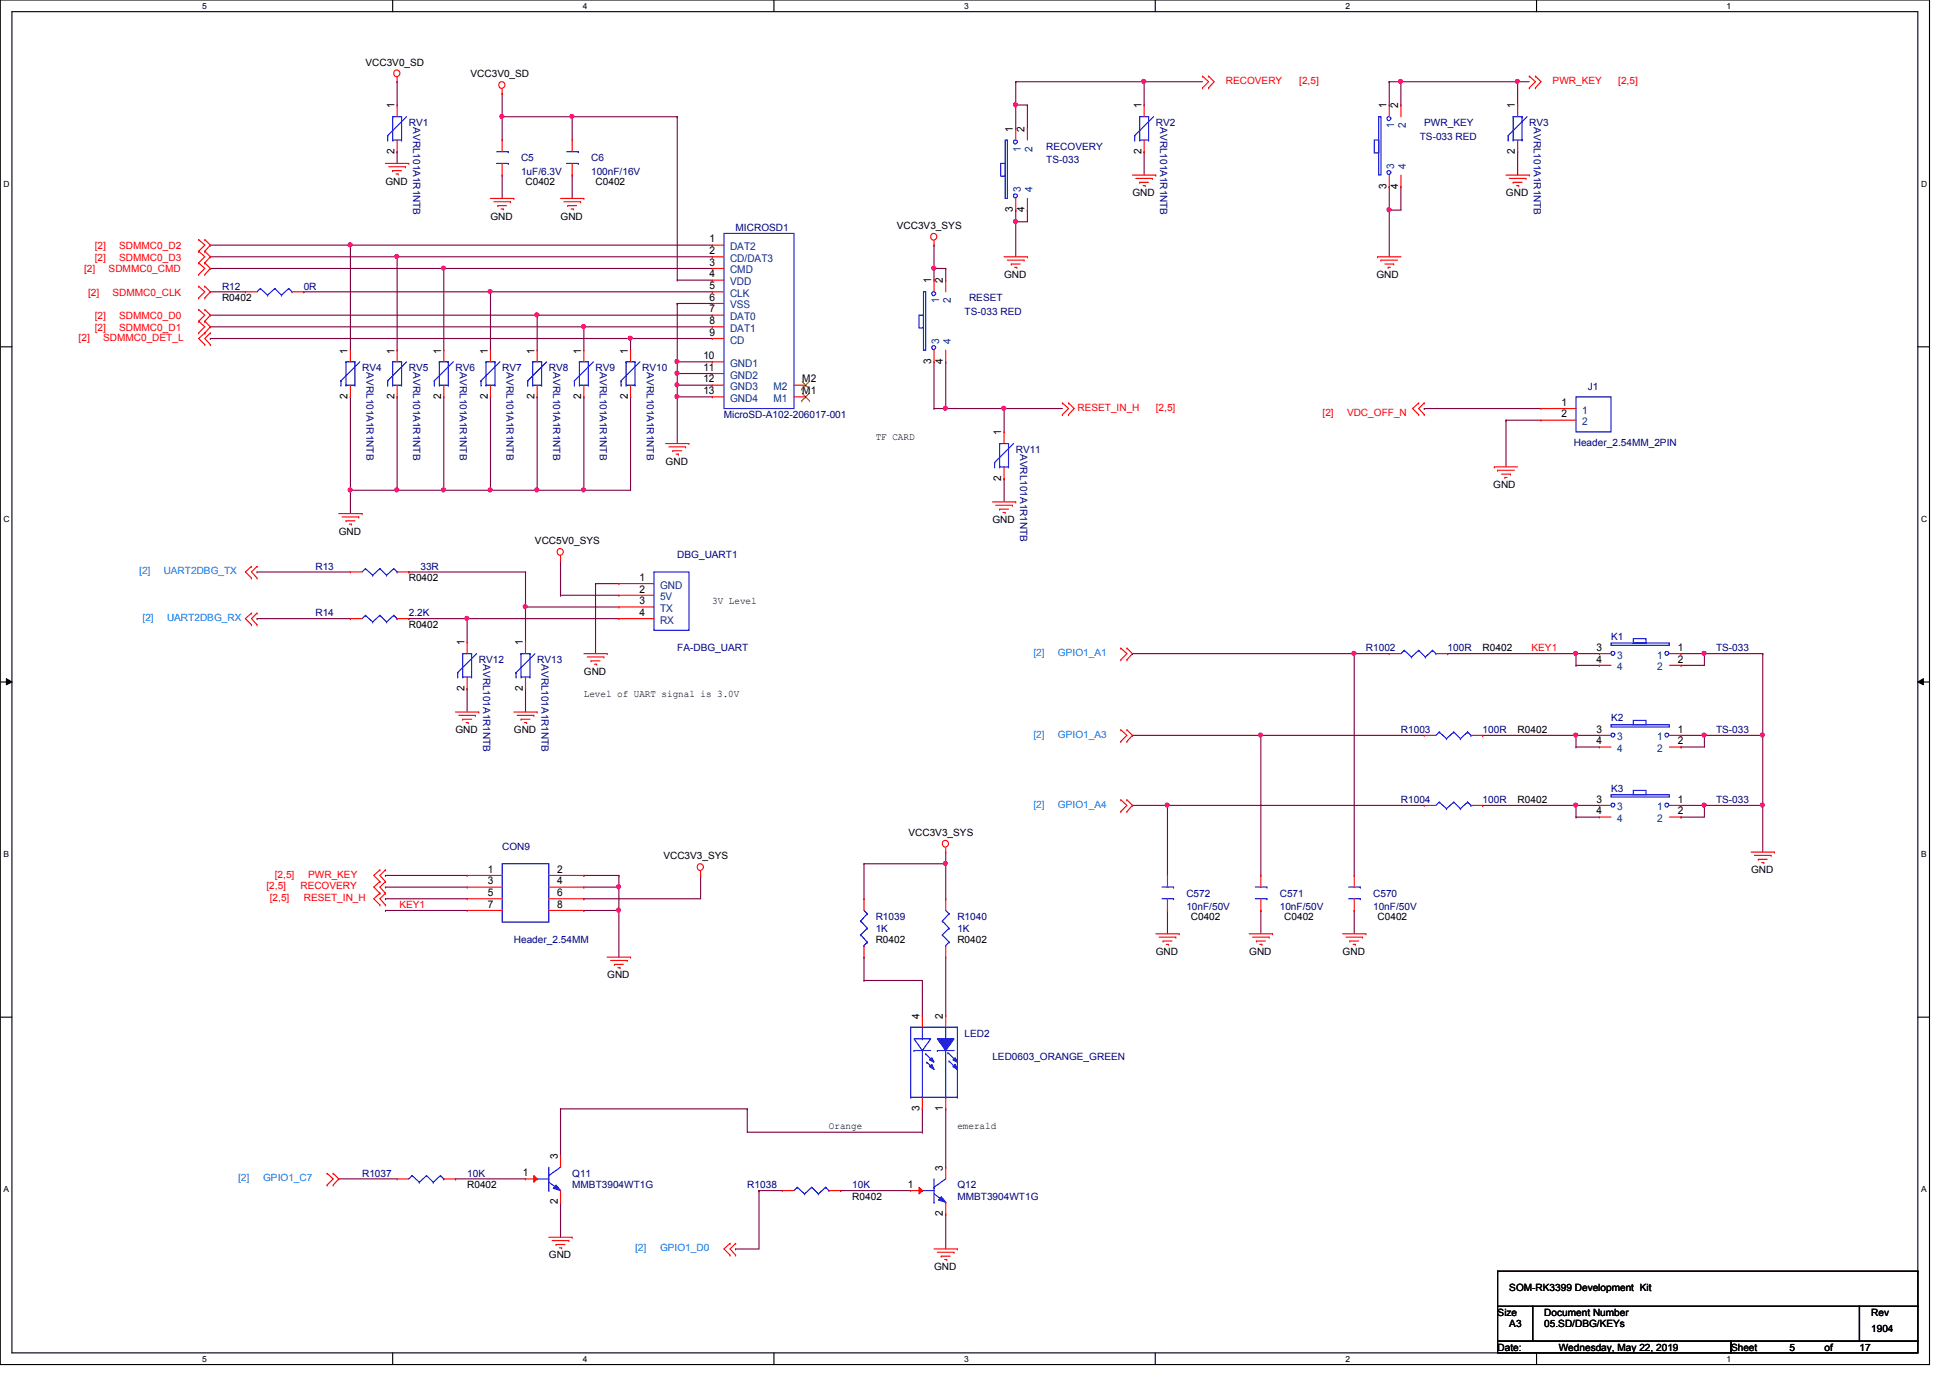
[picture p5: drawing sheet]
<svg xmlns="http://www.w3.org/2000/svg" width="297mm" height="210mm" viewBox="0 0 297 210" stroke-linecap="round" stroke-linejoin="round" font-family="sans-serif">
<defs><g id="words">
<g font-size="1.6">
<text x="60.1" y="16.5" transform="rotate(-90 60.1 16.5)">1</text>
<text x="173.9" y="16.5" transform="rotate(-90 173.9 16.5)">1</text>
<text x="211.2" y="16.5" transform="rotate(-90 211.2 16.5)">1</text>
<text x="213" y="16.5" transform="rotate(-90 213 16.5)">2</text>
<text x="230.8" y="16.5" transform="rotate(-90 230.8 16.5)">1</text>
<text x="60.1" y="23.5" transform="rotate(-90 60.1 23.5)">2</text>
<text x="154.3" y="20.1" transform="rotate(-90 154.3 20.1)">1</text>
<text x="156.1" y="20.1" transform="rotate(-90 156.1 20.1)">2</text>
<text x="173.9" y="23.5" transform="rotate(-90 173.9 23.5)">2</text>
<text x="230.8" y="23.5" transform="rotate(-90 230.8 23.5)">2</text>
<text x="211.2" y="28.8" transform="rotate(-90 211.2 28.8)">3</text>
<text x="213" y="28.8" transform="rotate(-90 213 28.8)">4</text>
<text x="154.3" y="32.3" transform="rotate(-90 154.3 32.3)">3</text>
<text x="156.1" y="32.3" transform="rotate(-90 156.1 32.3)">4</text>
<text x="108.1" y="36.9">1</text>
<text x="108.1" y="38.7">2</text>
<text x="108.1" y="40.5">3</text>
<text x="108.1" y="42.2">4</text>
<text x="108.1" y="44">5</text>
<text x="108.1" y="45.8">6</text>
<text x="108.1" y="47.6">7</text>
<text x="141.9" y="43.2" transform="rotate(-90 141.9 43.2)">1</text>
<text x="143.6" y="43.2" transform="rotate(-90 143.6 43.2)">2</text>
<text x="53" y="53.8" transform="rotate(-90 53 53.8)">1</text>
<text x="60.1" y="53.8" transform="rotate(-90 60.1 53.8)">1</text>
<text x="67.2" y="53.8" transform="rotate(-90 67.2 53.8)">1</text>
<text x="74.3" y="53.8" transform="rotate(-90 74.3 53.8)">1</text>
<text x="81.4" y="53.8" transform="rotate(-90 81.4 53.8)">1</text>
<text x="88.5" y="53.8" transform="rotate(-90 88.5 53.8)">1</text>
<text x="95.6" y="53.8" transform="rotate(-90 95.6 53.8)">1</text>
<text x="108.1" y="49.4">8</text>
<text x="108.1" y="51.1">9</text>
<text x="107.1" y="54.7">10</text>
<text x="107.1" y="56.5">11</text>
<text x="107.1" y="58.3">12</text>
<text x="122.2" y="58.3">M2</text>
<text x="141.9" y="55.5" transform="rotate(-90 141.9 55.5)">3</text>
<text x="143.6" y="55.5" transform="rotate(-90 143.6 55.5)">4</text>
<text x="53" y="60.8" transform="rotate(-90 53 60.8)">2</text>
<text x="60.1" y="60.8" transform="rotate(-90 60.1 60.8)">2</text>
<text x="67.2" y="60.8" transform="rotate(-90 67.2 60.8)">2</text>
<text x="74.3" y="60.8" transform="rotate(-90 74.3 60.8)">2</text>
<text x="81.4" y="60.8" transform="rotate(-90 81.4 60.8)">2</text>
<text x="88.5" y="60.8" transform="rotate(-90 88.5 60.8)">2</text>
<text x="95.6" y="60.8" transform="rotate(-90 95.6 60.8)">2</text>
<text x="107.1" y="60">13</text>
<text x="122.2" y="60">M1</text>
<text x="237.9" y="61.8">1</text>
<text x="237.9" y="63.6">2</text>
<text x="152.5" y="66.3" transform="rotate(-90 152.5 66.3)">1</text>
<text x="152.5" y="73.2" transform="rotate(-90 152.5 73.2)">2</text>
<text x="97.4" y="88.5">1</text>
<text x="97.4" y="90.3">2</text>
<text x="97.4" y="92">3</text>
<text x="97.4" y="93.8">4</text>
<text x="70.7" y="98.3" transform="rotate(-90 70.7 98.3)">1</text>
<text x="79.6" y="98.3" transform="rotate(-90 79.6 98.3)">1</text>
<text x="243.2" y="99.1">3</text>
<text x="243.2" y="100.9">4</text>
<text x="255.6" y="100.9">2</text>
<text x="255.6" y="99.1">1</text>
<text x="70.7" y="105.2" transform="rotate(-90 70.7 105.2)">2</text>
<text x="79.6" y="105.2" transform="rotate(-90 79.6 105.2)">2</text>
<text x="243.2" y="111.6">3</text>
<text x="243.2" y="113.4">4</text>
<text x="255.6" y="113.4">2</text>
<text x="255.6" y="111.6">1</text>
<text x="243.2" y="122.3">3</text>
<text x="243.2" y="124">4</text>
<text x="255.6" y="124">2</text>
<text x="255.6" y="122.3">1</text>
<text x="74.3" y="132.9">1</text>
<text x="74.3" y="134.7">3</text>
<text x="74.3" y="136.5">5</text>
<text x="84.9" y="132.9">2</text>
<text x="84.9" y="134.7">4</text>
<text x="84.9" y="136.5">6</text>
<text x="74.3" y="138.3">7</text>
<text x="84.9" y="138.3">8</text>
<text x="140.1" y="155.2" transform="rotate(-90 140.1 155.2)">4</text>
<text x="143.6" y="155.2" transform="rotate(-90 143.6 155.2)">2</text>
<text x="140.1" y="169.2" transform="rotate(-90 140.1 169.2)">3</text>
<text x="143.6" y="169.2" transform="rotate(-90 143.6 169.2)">1</text>
<text x="79.6" y="179.2">1</text>
<text x="85" y="176.5" transform="rotate(-90 85 176.5)">3</text>
<text x="143.6" y="178.3" transform="rotate(-90 143.6 178.3)">3</text>
<text x="85" y="183.5" transform="rotate(-90 85 183.5)">2</text>
<text x="138.3" y="180.9">1</text>
<text x="143.6" y="185.3" transform="rotate(-90 143.6 185.3)">2</text>
</g>
<g font-size="1.6" fill="#004080">
<text x="155.5" y="23.1" transform="rotate(-90 155.5 23.1)">1</text>
<text x="157.3" y="23.1" transform="rotate(-90 157.3 23.1)">2</text>
<text x="212.4" y="19.6" transform="rotate(-90 212.4 19.6)">1</text>
<text x="214.2" y="19.6" transform="rotate(-90 214.2 19.6)">2</text>
<text x="155.5" y="29.3" transform="rotate(-90 155.5 29.3)">3</text>
<text x="157.3" y="29.3" transform="rotate(-90 157.3 29.3)">4</text>
<text x="212.4" y="25.7" transform="rotate(-90 212.4 25.7)">3</text>
<text x="214.2" y="25.7" transform="rotate(-90 214.2 25.7)">4</text>
<text x="111.2" y="38.1">DAT2</text>
<text x="111.2" y="39.9">CD/DAT3</text>
<text x="111.2" y="41.7">CMD</text>
<text x="111.2" y="43.4">VDD</text>
<text x="111.2" y="45.2">CLK</text>
<text x="111.2" y="47">VSS</text>
<text x="143" y="46.2" transform="rotate(-90 143 46.2)">1</text>
<text x="144.8" y="46.2" transform="rotate(-90 144.8 46.2)">2</text>
<text x="111.2" y="48.8">DAT0</text>
<text x="111.2" y="50.5">DAT1</text>
<text x="111.2" y="52.3">CD</text>
<text x="143" y="52.4" transform="rotate(-90 143 52.4)">3</text>
<text x="144.8" y="52.4" transform="rotate(-90 144.8 52.4)">4</text>
<text x="111.2" y="55.9">GND1</text>
<text x="111.2" y="57.7">GND2</text>
<text x="111.2" y="59.4">GND3</text>
<text x="117.8" y="59.4">M2</text>
<text x="111.2" y="61.2">GND4</text>
<text x="117.8" y="61.2">M1</text>
<text x="241" y="63">1</text>
<text x="241" y="64.8">2</text>
<text x="100.5" y="89.7">GND</text>
<text x="100.5" y="91.4">5V</text>
<text x="100.5" y="93.2">TX</text>
<text x="100.5" y="95">RX</text>
<text x="246.3" y="100.3">3</text>
<text x="252.4" y="100.3">1</text>
<text x="246.3" y="102.1">4</text>
<text x="252.4" y="102.1">2</text>
<text x="246.3" y="112.8">3</text>
<text x="252.4" y="112.8">1</text>
<text x="246.3" y="114.6">4</text>
<text x="252.4" y="114.6">2</text>
<text x="246.3" y="123.4">3</text>
<text x="246.3" y="125.2">4</text>
<text x="252.4" y="125.2">2</text>
<text x="252.4" y="123.4">1</text>
</g>
<g font-size="1.5">
<text x="55.7" y="10">VCC3V0_SD</text>
<text x="71.7" y="11.8">VCC3V0_SD</text>
<text x="58.7" y="28.1">GND</text>
<text x="80" y="28.1">C0402</text>
<text x="90.7" y="28.1">C0402</text>
<text x="172.5" y="29.9">GND</text>
<text x="229.4" y="29.9">GND</text>
<text x="74.7" y="33.4">GND</text>
<text x="85.4" y="33.4">GND</text>
<text x="136.6" y="34.9">VCC3V3_SYS</text>
<text x="33.8" y="45.9">R0402</text>
<text x="152.9" y="42.3">GND</text>
<text x="209.7" y="42.3">GND</text>
<text x="101.4" y="70.8">GND</text>
<text x="133.4" y="67.1">TF CARD</text>
<text x="227.5" y="74.3">GND</text>
<text x="51.6" y="81.4">GND</text>
<text x="81.5" y="82.9">VCC5V0_SYS</text>
<text x="151.2" y="79.7">GND</text>
<text x="62.3" y="88.6">R0402</text>
<text x="62.3" y="95.7">R0402</text>
<text x="108.5" y="91.9">3V Level</text>
<text x="225.8" y="99.2">R0402</text>
<text x="88.9" y="106.2">Level of UART signal is 3.0V</text>
<text x="88.9" y="102.8">GND</text>
<text x="69.4" y="111.7">GND</text>
<text x="78.3" y="111.7">GND</text>
<text x="231.2" y="111.7">R0402</text>
<text x="231.2" y="122.3">R0402</text>
<text x="101" y="130.9">VCC3V3_SYS</text>
<text x="138.4" y="127.3">VCC3V3_SYS</text>
<text x="266.7" y="133">GND</text>
<text x="133.4" y="143.7">R0402</text>
<text x="145.8" y="143.7">R0402</text>
<text x="181.4" y="140.1">C0402</text>
<text x="195.6" y="140.1">C0402</text>
<text x="209.8" y="140.1">C0402</text>
<text x="92.5" y="149">GND</text>
<text x="176.1" y="145.5">GND</text>
<text x="190.3" y="145.5">GND</text>
<text x="204.5" y="145.5">GND</text>
<text x="126.3" y="172">Orange</text>
<text x="145.8" y="172">emerald</text>
<text x="71.2" y="181">R0402</text>
<text x="129.8" y="182.8">R0402</text>
<text x="83.6" y="191.7">GND</text>
<text x="142.3" y="193.5">GND</text>
<text x="229.9" y="196.7">SOM-RK3399 Development Kit</text>
<text x="228.1" y="200.4">Size</text>
<text x="229.9" y="202.2">A3</text>
<text x="235.2" y="200.4">Document Number</text>
<text x="235.2" y="202.2">05.SD/DBG/KEYs</text>
<text x="285" y="202.9">1904</text>
<text x="285" y="200.4">Rev</text>
<text x="228.1" y="205.7">Date:</text>
<text x="237.4" y="205.7">Wednesday, May 22, 2019</text>
<text x="263.7" y="205.7">Sheet</text>
<text x="272.6" y="205.7">5</text>
<text x="277.9" y="205.7">of</text>
<text x="283.2" y="205.7">17</text>
</g>
<g font-size="1.5" fill="#f00">
<text x="186.7" y="12.8">RECOVERY</text>
<text x="197.9" y="12.8">[2,5]</text>
<text x="236.5" y="12.8">PWR_KEY</text>
<text x="246.5" y="12.8">[2,5]</text>
<text x="12.8" y="41.5">[2]</text>
<text x="14.4" y="37.9">[2]</text>
<text x="14.4" y="39.7">[2]</text>
<text x="16.5" y="41.5">SDMMC0_CMD</text>
<text x="18.2" y="37.9">SDMMC0_D2</text>
<text x="18.2" y="39.7">SDMMC0_D3</text>
<text x="13.4" y="45">[2]</text>
<text x="17.1" y="45">SDMMC0_CLK</text>
<text x="12" y="51.9">[2]</text>
<text x="14.4" y="48.6">[2]</text>
<text x="14.4" y="50.4">[2]</text>
<text x="15.7" y="51.9">SDMMC0_DET_L</text>
<text x="18.2" y="48.6">SDMMC0_D0</text>
<text x="18.2" y="50.4">SDMMC0_D1</text>
<text x="164.1" y="62.6">RESET_IN_H</text>
<text x="176.1" y="62.6">[2,5]</text>
<text x="201.5" y="63.3">[2]</text>
<text x="205.2" y="63.3">VDC_OFF_N</text>
<text x="233.3" y="99.2">KEY1</text>
<text x="40.6" y="135.5">[2,5]</text>
<text x="41.1" y="137.2">[2,5]</text>
<text x="41.9" y="133.7">[2,5]</text>
<text x="45.8" y="135.5">RECOVERY</text>
<text x="46.3" y="137.2">RESET_IN_H</text>
<text x="46.9" y="133.7">PWR_KEY</text>
<text x="60.8" y="138.3">KEY1</text>
</g>
<g font-size="1.5" fill="#000080">
<text x="62.3" y="19.2">RV1</text>
<text x="62.9" y="19.4" transform="rotate(90 62.9 19.4)">AVRL101A1R1NTB</text>
<text x="159.4" y="22.8">RECOVERY</text>
<text x="176.1" y="19.2">RV2</text>
<text x="176.7" y="19.4" transform="rotate(90 176.7 19.4)">AVRL101A1R1NTB</text>
<text x="216.3" y="21.3">TS-033 RED</text>
<text x="217" y="19.2">PWR_KEY</text>
<text x="233" y="19.2">RV3</text>
<text x="233.6" y="19.4" transform="rotate(90 233.6 19.4)">AVRL101A1R1NTB</text>
<text x="79.4" y="24.6">C5</text>
<text x="79.4" y="26.7">1uF/6.3V</text>
<text x="90" y="24.6">C6</text>
<text x="90" y="26.7">100nF/16V</text>
<text x="159.4" y="24.9">TS-033</text>
<text x="112.1" y="35.2">MICROSD1</text>
<text x="33.8" y="44.1">R12</text>
<text x="46.3" y="44.1">0R</text>
<text x="147.6" y="45.9">RESET</text>
<text x="146.9" y="48">TS-033 RED</text>
<text x="55.2" y="56.6">RV4</text>
<text x="55.8" y="56.7" transform="rotate(90 55.8 56.7)">AVRL101A1R1NTB</text>
<text x="62.3" y="56.6">RV5</text>
<text x="62.9" y="56.7" transform="rotate(90 62.9 56.7)">AVRL101A1R1NTB</text>
<text x="69.4" y="56.6">RV6</text>
<text x="70.1" y="56.7" transform="rotate(90 70.1 56.7)">AVRL101A1R1NTB</text>
<text x="76.5" y="56.6">RV7</text>
<text x="77.2" y="56.7" transform="rotate(90 77.2 56.7)">AVRL101A1R1NTB</text>
<text x="83.6" y="56.6">RV8</text>
<text x="84.3" y="56.7" transform="rotate(90 84.3 56.7)">AVRL101A1R1NTB</text>
<text x="90.7" y="56.6">RV9</text>
<text x="91.4" y="56.7" transform="rotate(90 91.4 56.7)">AVRL101A1R1NTB</text>
<text x="97.8" y="56.6">RV10</text>
<text x="98.5" y="56.7" transform="rotate(90 98.5 56.7)">AVRL101A1R1NTB</text>
<text x="241.8" y="59.4">J1</text>
<text x="110.3" y="63.7">MicroSD-A102-206017-001</text>
<text x="154.7" y="69">RV11</text>
<text x="155.4" y="69.2" transform="rotate(90 155.4 69.2)">AVRL101A1R1NTB</text>
<text x="239.7" y="67.9">Header_2.54MM_2PIN</text>
<text x="48" y="86.8">R13</text>
<text x="64" y="86.8">33R</text>
<text x="103.2" y="85">DBG_UART1</text>
<text x="48" y="93.9">R14</text>
<text x="62.3" y="93.9">2.2K</text>
<text x="72.9" y="101">RV12</text>
<text x="73.6" y="101.2" transform="rotate(90 73.6 101.2)">AVRL101A1R1NTB</text>
<text x="81.8" y="101">RV13</text>
<text x="82.5" y="101.2" transform="rotate(90 82.5 101.2)">AVRL101A1R1NTB</text>
<text x="103.2" y="99.2">FA-DBG_UART</text>
<text x="208.1" y="99.2">R1002</text>
<text x="220.5" y="99.2">100R</text>
<text x="245.4" y="97.5">K1</text>
<text x="261.4" y="99.2">TS-033</text>
<text x="213.4" y="111.7">R1003</text>
<text x="225.8" y="111.7">100R</text>
<text x="245.4" y="109.9">K2</text>
<text x="261.4" y="111.7">TS-033</text>
<text x="213.4" y="122.3">R1004</text>
<text x="225.8" y="122.3">100R</text>
<text x="245.4" y="120.6">K3</text>
<text x="261.4" y="122.3">TS-033</text>
<text x="76.5" y="129.5">CON9</text>
<text x="180.7" y="136.6">C572</text>
<text x="194.9" y="136.6">C571</text>
<text x="209.2" y="136.6">C570</text>
<text x="78.3" y="143.7">Header_2.54MM</text>
<text x="133.4" y="140.1">R1039</text>
<text x="133.4" y="141.9">1K</text>
<text x="145.8" y="140.1">R1040</text>
<text x="145.8" y="141.9">1K</text>
<text x="180.7" y="138.7">10nF/50V</text>
<text x="194.9" y="138.7">10nF/50V</text>
<text x="209.2" y="138.7">10nF/50V</text>
<text x="146.9" y="157.9">LED2</text>
<text x="151.2" y="161.5">LED0603_ORANGE_GREEN</text>
<text x="55.2" y="179.2">R1037</text>
<text x="71.2" y="179.2">10K</text>
<text x="87.2" y="179.2">Q11</text>
<text x="87.2" y="181">MMBT3904WT1G</text>
<text x="113.8" y="181">R1038</text>
<text x="129.8" y="181">10K</text>
<text x="145.8" y="181">Q12</text>
<text x="145.8" y="182.8">MMBT3904WT1G</text>
</g>
<g font-size="1.5" fill="#0080ff">
<text x="21.2" y="87.5">[2]</text>
<text x="24.9" y="87.5">UART2DBG_TX</text>
<text x="21.7" y="94.6">[2]</text>
<text x="25.4" y="94.6">UART2DBG_RX</text>
<text x="157.4" y="99.9">[2]</text>
<text x="161.2" y="99.9">GPIO1_A1</text>
<text x="157.4" y="112.4">[2]</text>
<text x="161.2" y="112.4">GPIO1_A3</text>
<text x="157.4" y="123">[2]</text>
<text x="161.2" y="123">GPIO1_A4</text>
<text x="36.3" y="179.9">[2]</text>
<text x="40.1" y="179.9">GPIO1_C7</text>
<text x="96.7" y="190.6">[2]</text>
<text x="100.5" y="190.6">GPIO1_D0</text>
</g>
<g font-size="1.3">
<text x="30.8" y="1.4">5</text>
<text x="88.8" y="1.4">4</text>
<text x="146.9" y="1.4">3</text>
<text x="204.9" y="1.4">2</text>
<text x="263" y="1.4">1</text>
<text x=".5" y="28.4">D</text>
<text x="292.6" y="28.4">D</text>
<text x=".5" y="79.5">C</text>
<text x="292.6" y="79.5">C</text>
<text x=".5" y="130.6">B</text>
<text x="292.6" y="130.6">B</text>
<text x=".5" y="181.6">A</text>
<text x="292.6" y="181.6">A</text>
<text x="30.8" y="207.5">5</text>
<text x="88.8" y="207.5">4</text>
<text x="146.9" y="207.5">3</text>
<text x="204.9" y="207.5">2</text>
<text x="263" y="207.5">1</text>
</g>
</g></defs>
<path d="M0 0h293.9v207.9h-293.9zM1.8 1.8h290.3v204.3h-290.3z" fill="none" stroke="#000" stroke-width=".17"/>
<g fill="#fff">
<path d="M30.8 .3h.7v1.4h-.7z"/>
<path d="M30.8 206.3h.7v1.5h-.7z"/>
</g>
<path d="M59.8 0v1.8M59.8 206.1v1.8" fill="none" stroke="#000" stroke-width=".17"/>
<g fill="#fff">
<path d="M88.8 .3h.6v1.4h-.6z"/>
<path d="M88.8 206.3h.6v1.5h-.6z"/>
</g>
<path d="M117.9 0v1.8M117.9 206.1v1.8" fill="none" stroke="#000" stroke-width=".17"/>
<g fill="#fff">
<path d="M146.9 .3h.6v1.4h-.6z"/>
<path d="M146.9 206.3h.6v1.5h-.6z"/>
</g>
<path d="M176 0v1.8M176 206.1v1.8" fill="none" stroke="#000" stroke-width=".17"/>
<g fill="#fff">
<path d="M204.9 .3h.7v1.4h-.7z"/>
<path d="M204.9 206.3h.7v1.5h-.7z"/>
</g>
<path d="M234.1 0v1.8M234.1 206.1v1.8" fill="none" stroke="#000" stroke-width=".17"/>
<g fill="#fff">
<path d="M263 .3h.7v1.4h-.7z"/>
<path d="M263 206.3h.7v1.5h-.7z"/>
<path d="M.5 27.3h1v1.4h-1z"/>
<path d="M292.6 27.3h1v1.4h-1z"/>
<path d="M.5 78.3h1v1.5h-1z"/>
<path d="M292.6 78.3h1v1.5h-1z"/>
</g>
<path d="M0 52.8h1.8M292.1 52.8h1.8" fill="none" stroke="#000" stroke-width=".17"/>
<g fill="#fff">
<path d="M.5 129.4h.9v1.4h-.9z"/>
<path d="M292.6 129.4h.9v1.4h-.9z"/>
</g>
<path d="M0 103.9h1.8M292.1 103.9h1.8" fill="none" stroke="#000" stroke-width=".17"/>
<path d="M1 103.4l.8 .5-.8 .4zM292.1 103.9l.9-.5v.9z" fill="#000"/>
<path d="M1 103.4l.8 .5-.8 .4zM292.1 103.9l.9-.5v.9z" fill="none" stroke="#000" stroke-width=".15"/>
<g fill="#fff">
<path d="M.5 180.4h.8v1.5h-.8z"/>
<path d="M292.6 180.4h.8v1.5h-.8z"/>
</g>
<path d="M0 154.9h1.8M292.1 154.9h1.8" fill="none" stroke="#000" stroke-width=".17"/>
<path d="M103.2 55.1h.1M103.2 46.2h.1M103.2 55.1h5.3M103.2 46.2v8.9" fill="none" stroke="#800040" stroke-width=".17"/>
<circle cx="103.1" cy="55.1" r=".31" fill="#f0f"/>
<circle cx="103.1" cy="55.1" r=".31" fill="none" stroke="#f0f" stroke-width=".17"/>
<path d="M103.2 58.7h.1M103.2 58.7v1.8M103.2 60.5h.1M103.2 60.5h5.3" fill="none" stroke="#800040" stroke-width=".17"/>
<circle cx="103.1" cy="58.6" r=".31" fill="#f0f"/>
<circle cx="103.1" cy="58.6" r=".31" fill="none" stroke="#f0f" stroke-width=".17"/>
<g fill="none" stroke="#800040" stroke-width=".17">
<path d="M76.5 17.8h.1M76.5 17.8v3.5M87.2 17.8h.1M87.2 17.8v3.5M103.2 17.8h.1M103.2 17.8v24.9M76.5 26.7h.1M76.5 26.7v3.5M87.2 26.7h.1M87.2 26.7v3.5M32 40.9h.1M32 40.9h35.6"/>
<path d="M103.2 55.1h.1M103.2 42.7h.1M103.2 55.1v1.8M103.2 42.7h5.3M103.2 60.5h.1M103.2 60.5v7.1"/>
</g>
<circle cx="103.1" cy="60.4" r=".31" fill="#f0f"/>
<circle cx="103.1" cy="60.4" r=".31" fill="none" stroke="#f0f" stroke-width=".17"/>
<path d="M103.2 58.7h.1M103.2 56.9h.1M103.2 58.7h5.3M103.2 56.9v1.8" fill="none" stroke="#800040" stroke-width=".17"/>
<circle cx="103.1" cy="56.8" r=".31" fill="#f0f"/>
<circle cx="103.1" cy="56.8" r=".31" fill="none" stroke="#f0f" stroke-width=".17"/>
<path d="M32 37.3h.1M32 37.3h21.4M32 51.6h.1M32 51.6h64.1M103.2 56.9h.1M103.2 56.9h5.3" fill="none" stroke="#800040" stroke-width=".17"/>
<circle cx="96" cy="51.5" r=".31" fill="#f0f"/>
<circle cx="96" cy="51.5" r=".31" fill="none" stroke="#f0f" stroke-width=".17"/>
<path d="M32 48h.1M32 48h49.8" fill="none" stroke="#800040" stroke-width=".17"/>
<circle cx="81.8" cy="48" r=".31" fill="#f0f"/>
<circle cx="81.8" cy="48" r=".31" fill="none" stroke="#f0f" stroke-width=".17"/>
<path d="M32 49.8h.1M32 49.8h56.9M103.2 46.2h.1M103.2 46.2h5.3" fill="none" stroke="#800040" stroke-width=".17"/>
<circle cx="88.9" cy="49.7" r=".31" fill="#f0f"/>
<circle cx="88.9" cy="49.7" r=".31" fill="none" stroke="#f0f" stroke-width=".17"/>
<path d="M76.5 14.2h.1M76.5 14.2v3.6M32 39.1h.1M32 39.1h28.5M32 44.4h.1M32 44.4h5.4M46.3 44.4h.1M46.3 44.4h28.4" fill="none" stroke="#800040" stroke-width=".17"/>
<circle cx="76.4" cy="17.7" r=".31" fill="#f0f"/>
<circle cx="76.4" cy="17.7" r=".31" fill="none" stroke="#f0f" stroke-width=".17"/>
<path d="M76.5 17.8h.1M76.5 17.8h26.7M87.2 17.8h.1" fill="none" stroke="#800040" stroke-width=".17"/>
<circle cx="87.1" cy="17.7" r=".31" fill="#f0f"/>
<circle cx="87.1" cy="17.7" r=".31" fill="none" stroke="#f0f" stroke-width=".17"/>
<path d="M154.7 32h.1M154.7 32v1.8" fill="none" stroke="#800040" stroke-width=".17"/>
<circle cx="154.7" cy="33.7" r=".31" fill="#f0f"/>
<circle cx="154.7" cy="33.7" r=".31" fill="none" stroke="#f0f" stroke-width=".17"/>
<path d="M154.7 12.4h.1M154.7 12.4v3.6M154.7 33.8h.1M154.7 33.8v5.3" fill="none" stroke="#800040" stroke-width=".17"/>
<circle cx="154.7" cy="15.9" r=".31" fill="#f0f"/>
<circle cx="154.7" cy="15.9" r=".31" fill="none" stroke="#f0f" stroke-width=".17"/>
<path d="M154.7 12.4h.1M154.7 12.4h19.6M211.6 12.4h.1M211.6 12.4h1.8M211.6 12.4v3.6M142.3 37.3h.1M142.3 37.3v3.6M211.6 28.4h.1M211.6 28.4v3.6M229.4 64h.1M229.4 64v7.1" fill="none" stroke="#800040" stroke-width=".17"/>
<circle cx="142.2" cy="40.8" r=".31" fill="#f0f"/>
<circle cx="142.2" cy="40.8" r=".31" fill="none" stroke="#f0f" stroke-width=".17"/>
<g fill="none" stroke="#800040" stroke-width=".17">
<path d="M74.7 44.4h.1M74.7 44.4v8.9M74.7 44.4h33.8M81.8 48h.1M81.8 48v5.3M81.8 48h26.7M88.9 49.8h.1M88.9 49.8v3.5M88.9 49.8h19.6M96.1 51.6h.1M96.1 51.6v1.7M96.1 51.6h12.4"/>
<path d="M142.3 55.1h.1M142.3 55.1v7.1M142.3 62.2h.1M142.3 62.2h1.8M229.4 64h.1M229.4 64h5.3M39.2 94.2h.1M39.2 87.1h.1M39.2 94.2h14.2M39.2 87.1h14.2M62.3 94.2h.1M62.3 87.1h.1"/>
<path d="M62.3 94.2h8.9M62.3 87.1h17.7M80 87.1h.1M80 87.1v5.4M85.4 90.7h.1M85.4 85.3h.1M85.4 90.7h8.9M85.4 85.3v5.4M90.7 88.9h.1M90.7 88.9h3.6M90.7 88.9v10.7"/>
</g>
<circle cx="74.7" cy="44.4" r=".31" fill="#f0f"/>
<circle cx="74.7" cy="44.4" r=".31" fill="none" stroke="#f0f" stroke-width=".17"/>
<path d="M67.6 40.9h.1M67.6 40.9v12.4M67.6 40.9h40.9" fill="none" stroke="#800040" stroke-width=".17"/>
<circle cx="67.5" cy="40.8" r=".31" fill="#f0f"/>
<circle cx="67.5" cy="40.8" r=".31" fill="none" stroke="#f0f" stroke-width=".17"/>
<path d="M60.5 39.1h.1M60.5 39.1v14.2M60.5 39.1h48" fill="none" stroke="#800040" stroke-width=".17"/>
<circle cx="60.4" cy="39.1" r=".31" fill="#f0f"/>
<circle cx="60.4" cy="39.1" r=".31" fill="none" stroke="#f0f" stroke-width=".17"/>
<path d="M53.4 37.3h.1M53.4 37.3v16M53.4 37.3h55.1" fill="none" stroke="#800040" stroke-width=".17"/>
<circle cx="53.3" cy="37.3" r=".31" fill="#f0f"/>
<circle cx="53.3" cy="37.3" r=".31" fill="none" stroke="#f0f" stroke-width=".17"/>
<path d="M53.4 60.5h.1M53.4 74.7h.1M53.4 60.5v14.2M53.4 74.7h7.1" fill="none" stroke="#800040" stroke-width=".17"/>
<circle cx="60.4" cy="74.6" r=".31" fill="#f0f"/>
<circle cx="60.4" cy="74.6" r=".31" fill="none" stroke="#f0f" stroke-width=".17"/>
<circle cx="53.3" cy="74.6" r=".31" fill="#f0f"/>
<circle cx="53.3" cy="74.6" r=".31" fill="none" stroke="#f0f" stroke-width=".17"/>
<path d="M53.4 74.7h.1M53.4 74.7v3.5M60.5 60.5h.1M60.5 74.7h.1M60.5 60.5v14.2M67.6 60.5h.1M67.6 60.5v14.2h-7.1M74.7 60.5h.1M74.7 60.5v14.2" fill="none" stroke="#800040" stroke-width=".17"/>
<circle cx="67.5" cy="74.6" r=".31" fill="#f0f"/>
<circle cx="67.5" cy="74.6" r=".31" fill="none" stroke="#f0f" stroke-width=".17"/>
<path d="M67.6 74.7h.1M67.6 74.7h14.2M74.7 74.7h.1" fill="none" stroke="#800040" stroke-width=".17"/>
<circle cx="81.8" cy="74.6" r=".31" fill="#f0f"/>
<circle cx="81.8" cy="74.6" r=".31" fill="none" stroke="#f0f" stroke-width=".17"/>
<circle cx="74.7" cy="74.6" r=".31" fill="#f0f"/>
<circle cx="74.7" cy="74.6" r=".31" fill="none" stroke="#f0f" stroke-width=".17"/>
<path d="M81.8 60.5h.1M81.8 74.7h.1M81.8 60.5v14.2M88.9 60.5h.1M88.9 60.5v14.2h-7.1" fill="none" stroke="#800040" stroke-width=".17"/>
<circle cx="88.9" cy="74.6" r=".31" fill="#f0f"/>
<circle cx="88.9" cy="74.6" r=".31" fill="none" stroke="#f0f" stroke-width=".17"/>
<path d="M174.3 12.4h.1M174.3 12.4v3.6M88.9 74.7h.1M96.1 60.5h.1M96.1 60.5v14.2h-7.2" fill="none" stroke="#800040" stroke-width=".17"/>
<circle cx="174.2" cy="12.4" r=".31" fill="#f0f"/>
<circle cx="174.2" cy="12.4" r=".31" fill="none" stroke="#f0f" stroke-width=".17"/>
<g fill="none" stroke="#800040" stroke-width=".17">
<path d="M174.3 12.4h.1M174.3 12.4h8.9M231.2 12.4h.1M231.2 12.4h1.8M231.2 12.4v3.6M174.3 23.1h.1M174.3 23.1v3.6M231.2 23.1h.1M231.2 23.1v3.6M152.9 62.2h.1M152.9 72.9h.1M152.9 62.2v3.6"/>
<path d="M152.9 72.9v3.6M152.9 62.2h8.9M71.2 94.2h.1M71.2 94.2v3.6M71.2 94.2h23.1M71.2 104.9h.1M71.2 104.9v3.6"/>
</g>
<circle cx="71.1" cy="94.2" r=".31" fill="#f0f"/>
<circle cx="71.1" cy="94.2" r=".31" fill="none" stroke="#f0f" stroke-width=".17"/>
<path d="M80 92.5h.1M80 92.5v5.3M80 92.5h14.3M80 104.9h.1M80 104.9v3.6" fill="none" stroke="#800040" stroke-width=".17"/>
<circle cx="80" cy="92.4" r=".31" fill="#f0f"/>
<circle cx="80" cy="92.4" r=".31" fill="none" stroke="#f0f" stroke-width=".17"/>
<g fill="none" stroke="#800040" stroke-width=".17">
<path d="M60.5 12.4h.1M60.5 12.4v3.6M154.7 16h.1M154.7 16h1.8M154.7 16v3.6M156.5 16h.1M156.5 16v3.6M213.4 12.4h.1M213.4 12.4v3.6M213.4 12.4h17.8M60.5 23.1h.1M60.5 23.1v1.8"/>
<path d="M154.7 33.8h.1M156.5 32h.1M156.5 32v1.8h-1.8"/>
</g>
<circle cx="231.1" cy="12.4" r=".31" fill="#f0f"/>
<circle cx="231.1" cy="12.4" r=".31" fill="none" stroke="#f0f" stroke-width=".17"/>
<circle cx="213.3" cy="12.4" r=".31" fill="#f0f"/>
<circle cx="213.3" cy="12.4" r=".31" fill="none" stroke="#f0f" stroke-width=".17"/>
<path d="M211.6 32h.1M213.4 28.4h.1M213.4 28.4v3.6h-1.8" fill="none" stroke="#800040" stroke-width=".17"/>
<circle cx="211.6" cy="32" r=".31" fill="#f0f"/>
<circle cx="211.6" cy="32" r=".31" fill="none" stroke="#f0f" stroke-width=".17"/>
<path d="M211.6 32h.1M211.6 32v7.1M142.3 40.9h.1M142.3 40.9h1.8M142.3 40.9v1.8M144.1 40.9h.1M144.1 55.1h.1M144.1 40.9v1.8M144.1 55.1v7.1M144.1 62.2h.1M144.1 62.2h8.8" fill="none" stroke="#800040" stroke-width=".17"/>
<circle cx="152.9" cy="62.2" r=".31" fill="#f0f"/>
<circle cx="152.9" cy="62.2" r=".31" fill="none" stroke="#f0f" stroke-width=".17"/>
<circle cx="144" cy="62.2" r=".31" fill="#f0f"/>
<circle cx="144" cy="62.2" r=".31" fill="none" stroke="#f0f" stroke-width=".17"/>
<path d="M256.1 99.6h.1M256.1 99.6h3.5" fill="none" stroke="#800040" stroke-width=".17"/>
<circle cx="259.6" cy="99.5" r=".31" fill="#f0f"/>
<circle cx="259.6" cy="99.5" r=".31" fill="none" stroke="#f0f" stroke-width=".17"/>
<path d="M268.5 99.6h.1M268.5 99.6v12.4" fill="none" stroke="#800040" stroke-width=".17"/>
<circle cx="268.5" cy="112" r=".31" fill="#f0f"/>
<circle cx="268.5" cy="112" r=".31" fill="none" stroke="#f0f" stroke-width=".17"/>
<path d="M256.1 112h.1M256.1 112h3.5" fill="none" stroke="#800040" stroke-width=".17"/>
<circle cx="259.6" cy="112" r=".31" fill="#f0f"/>
<circle cx="259.6" cy="112" r=".31" fill="none" stroke="#f0f" stroke-width=".17"/>
<path d="M268.5 112h.1M268.5 112v10.7" fill="none" stroke="#800040" stroke-width=".17"/>
<circle cx="268.5" cy="122.6" r=".31" fill="#f0f"/>
<circle cx="268.5" cy="122.6" r=".31" fill="none" stroke="#f0f" stroke-width=".17"/>
<path d="M259.6 99.6h.1M259.6 99.6v1.7h-3.5M259.6 99.6h8.9M256.1 101.3h.1M256.1 113.8h.1M259.6 112h.1M259.6 112v1.8h-3.5M259.6 112h8.9M256.1 122.7h.1M256.1 122.7h3.5" fill="none" stroke="#800040" stroke-width=".17"/>
<circle cx="259.6" cy="122.6" r=".31" fill="#f0f"/>
<circle cx="259.6" cy="122.6" r=".31" fill="none" stroke="#f0f" stroke-width=".17"/>
<path d="M220.5 99.6h.1M220.5 99.6h19.6M256.1 124.5h.1M259.6 122.7h.1M259.6 122.7v1.8h-3.5M259.6 122.7h8.9M268.5 122.7h.1M268.5 122.7v7.1" fill="none" stroke="#800040" stroke-width=".17"/>
<circle cx="240" cy="99.5" r=".31" fill="#f0f"/>
<circle cx="240" cy="99.5" r=".31" fill="none" stroke="#f0f" stroke-width=".17"/>
<path d="M206.3 99.6h.1M206.3 99.6v33.7M240.1 99.6h.1M240.1 99.6h3.5M240.1 101.3h.1M240.1 101.3h3.5" fill="none" stroke="#800040" stroke-width=".17"/>
<circle cx="206.2" cy="99.5" r=".31" fill="#f0f"/>
<circle cx="206.2" cy="99.5" r=".31" fill="none" stroke="#f0f" stroke-width=".17"/>
<path d="M206.3 99.6h.1M206.3 99.6h5.3M225.8 112h.1M225.8 112h17.8M240.1 113.8h.1M240.1 112h.1M240.1 113.8h3.5M240.1 112v1.8M206.3 138.7h.1M206.3 138.7v3.5M225.8 122.7h.1M225.8 122.7h14.3" fill="none" stroke="#800040" stroke-width=".17"/>
<circle cx="240" cy="112" r=".31" fill="#f0f"/>
<circle cx="240" cy="112" r=".31" fill="none" stroke="#f0f" stroke-width=".17"/>
<path d="M240.1 124.5h.1M240.1 122.7h.1M240.1 124.5h3.5M240.1 122.7v1.8M240.1 122.7h3.5" fill="none" stroke="#800040" stroke-width=".17"/>
<circle cx="240" cy="122.6" r=".31" fill="#f0f"/>
<circle cx="240" cy="122.6" r=".31" fill="none" stroke="#f0f" stroke-width=".17"/>
<g fill="none" stroke="#800040" stroke-width=".17">
<path d="M172.5 99.6h.1M172.5 99.6h33.8M172.5 112h.1M172.5 112h44.5M192.1 112h.1M58.7 133.3h.1M58.7 135.1h.1M58.7 136.9h.1M58.7 138.7h.1M58.7 133.3h12.5M58.7 135.1h12.5M58.7 136.9h12.5"/>
<path d="M58.7 138.7h12.5M88.9 133.3h.1M88.9 135.1h.1M88.9 133.3h5.4M94.3 133.3h.1M94.3 133.3v1.8h-5.4M172.5 122.7h.1M172.5 122.7h44.5M177.8 138.7h.1M177.8 122.7h.1M177.8 138.7v3.5M192.1 138.7h.1"/>
<path d="M192.1 138.7v3.5"/>
</g>
<circle cx="94.2" cy="135.1" r=".31" fill="#f0f"/>
<circle cx="94.2" cy="135.1" r=".31" fill="none" stroke="#f0f" stroke-width=".17"/>
<path d="M88.9 138.7h.1M94.3 135.1h.1M94.3 135.1v3.6h-5.4" fill="none" stroke="#800040" stroke-width=".17"/>
<circle cx="94.2" cy="138.6" r=".31" fill="#f0f"/>
<circle cx="94.2" cy="138.6" r=".31" fill="none" stroke="#f0f" stroke-width=".17"/>
<g fill="none" stroke="#800040" stroke-width=".17">
<path d="M240.1 99.6h.1M240.1 99.6v1.7M88.9 136.9h.1M94.3 138.7h.1M94.3 138.7v7.1M106.7 133.3h.1M106.7 133.3v3.6h-17.8M177.8 122.7h.1M177.8 122.7v10.6M51.6 179.6h.1M51.6 179.6h8.9M69.4 179.6h.1"/>
<path d="M69.4 179.6h10.6M85.4 183.1h.1M85.4 183.1v5.4M112.1 190.2h.1M112.1 190.2h3.5M128.1 181.4h.1M128.1 181.4h10.6M144.1 184.9h.1M144.1 184.9v5.3"/>
</g>
<circle cx="177.8" cy="122.6" r=".31" fill="#f0f"/>
<circle cx="177.8" cy="122.6" r=".31" fill="none" stroke="#f0f" stroke-width=".17"/>
<path d="M192.1 112h.1M192.1 112v21.3" fill="none" stroke="#800040" stroke-width=".17"/>
<circle cx="192" cy="112" r=".31" fill="#f0f"/>
<circle cx="192" cy="112" r=".31" fill="none" stroke="#f0f" stroke-width=".17"/>
<g fill="none" stroke="#800040" stroke-width=".17">
<path d="M144.1 131.6h.1M144.1 129.8v1.8M131.6 149.4h.1M131.6 145.8h.1M131.6 149.4h8.9v5.3M131.6 145.8v3.6M140.5 154.7h.1M144.1 154.7h.1M144.1 145.8v8.9M85.4 168.9h.1M85.4 168.9v7.1M85.4 168.9h28.4"/>
<path d="M113.8 168.9h.1M113.8 168.9v3.6h26.7M140.5 172.5h.1M140.5 168.9h.1M140.5 168.9v3.6M144.1 168.9h.1M144.1 168.9v8.9"/>
</g>
<circle cx="144" cy="131.5" r=".31" fill="#f0f"/>
<circle cx="144" cy="131.5" r=".31" fill="none" stroke="#f0f" stroke-width=".17"/>
<path d="M217 62.2h.1M217 62.2h17.7M131.6 131.6h.1M131.6 136.9h.1M131.6 131.6h12.5v5.3M131.6 131.6v5.3M144.1 136.9h.1M115.6 181.4h.1M115.6 181.4v8.8M115.6 181.4h3.6" fill="none" stroke="#800040" stroke-width=".17"/>
<g fill="none" stroke="#f00" stroke-width=".17">
<path d="M60.5 12.4h.1M60.5 16h.1M60.5 11.8v.6M60.5 16v1.8M76.5 14.2h.1M76.5 13.5v.7M174.3 16h.1M174.3 16v1.8M183.2 13.4h.1M183.2 11.6h.1M183.2 11.6l.9 .8-.9 1M184.1 13.4h.1"/>
<path d="M184.1 11.6h.1M184.1 11.6l.9 .8-.9 1M211.6 16h.1M211.6 16v1.8M213.4 16h.1M213.4 16v1.8M231.2 16h.1M231.2 16v1.8M233 13.4h.1M233 11.6h.1M233 11.6l.9 .8-.9 1M233.9 13.4h.1"/>
<path d="M233.9 11.6h.1M233.9 11.6l.8 .8-.8 1M30.3 38.3h.1M30.3 36.5h.1M30.3 36.5l.9 .8-.9 1M30.3 38.3l.9 .8-.9 .9M31.2 36.5h.1M31.2 38.3h.1M31.2 36.5l.8 .8-.8 1M31.2 38.3l.8 .8-.8 .9M58.7 24.9h3.6M59.2 25.4h2.6"/>
<path d="M59.8 26h.1M59.8 26h1.4M60.3 26.5h.4M60.5 23.1h.1M60.5 21.3v1.8M60.7 26.5h.1M61.8 25.4h.1M62.3 24.9h.1M74.7 30.2h3.6M75.2 30.7h2.6M75.8 31.3h.1M75.8 31.3h1.4"/>
<path d="M76.3 31.8h.4M76.5 26.7h.1M76.5 21.3h.1M76.5 21.3v1.8M76.5 24.9v1.8M76.7 31.8h.1M77.8 30.7h.1M78.3 30.2h.1M85.4 30.2h3.5M85.9 30.7h2.5M86.5 31.3h.1M86.5 31.3h1.3"/>
<path d="M87 31.8h.3M87.3 31.8h.1M88.4 30.7h.1M88.9 30.2h.1M142.3 37.3h.1M142.3 36.7v.6M152.9 39.1h3.6M153.5 39.6h2.5M156 39.6h.1M156.5 39.1h.1M172.5 26.7h3.6M173 27.2h2.6"/>
<path d="M173.6 27.8h.1M173.6 27.8h1.4M174.1 28.3h.4M174.3 23.1h.1M174.3 21.3v1.8M174.5 28.3h.1M175.6 27.2h.1M176.1 26.7h.1M209.8 39.1h.1M209.8 39.1h3.6M210.4 39.6h.1M210.4 39.6h2.5"/>
<path d="M211.6 28.4h.1M211.6 26.7v1.7M213.4 28.4h.1M213.4 26.7v1.7M229.4 26.7h3.6M229.9 27.2h2.5M230.5 27.8h.1M230.5 27.8h1.4M231 28.3h.3M231.2 23.1h.1M231.2 21.3v1.8M231.3 28.3h.1"/>
<path d="M232.4 27.2h.1M233 26.7h.1M30.3 48.9h.1M30.3 47.2h.1M30.3 50.7h.1M30.3 40h.1M30.3 45.4h.1M30.3 43.6h.1M30.3 41.8h.1M30.3 47.2l.9 .8-.9 .9M30.3 48.9l.9 .9-.9 .9M30.3 43.6l.9 .8-.9 1"/>
<path d="M30.3 40l.9 .9-.9 .9M31.2 50.7h.1M31.2 52.5h.1M31.2 47.2h.1M31.2 48.9h.1M31.2 40h.1M31.2 43.6h.1M31.2 45.4h.1M31.2 41.8h.1M31.2 50.7l-.9 .9 .9 .9M31.2 47.2l.8 .8-.8 .9M31.2 48.9l.8 .9-.8 .9"/>
<path d="M31.2 43.6l.8 .8-.8 1M31.2 40l.8 .9-.8 .9M32 50.7h.1M32 52.5h.1M32 50.7l-.8 .9 .8 .9M37.4 44.4h.1M37.4 44.4h1.8M44.5 44.4h1.8M46.3 44.4h.1M53.4 53.3h.1M53.4 53.3v1.8M53.4 58.7v1.8"/>
<path d="M60.5 53.3h.1M60.5 53.3v1.8M60.5 58.7v1.8M67.6 53.3h.1M67.6 53.3v1.8M67.6 58.7v1.8M74.7 53.3h.1M74.7 53.3v1.8M74.7 58.7v1.8M81.8 53.3h.1M81.8 53.3v1.8M81.8 58.7v1.8"/>
<path d="M96.1 53.3h.1M96.1 53.3v1.8M96.1 58.7v1.8M142.3 42.7h.1M142.3 55.1h.1M142.3 42.7v1.7M142.3 53.3v1.8M144.1 42.7h.1M144.1 55.1h.1M144.1 42.7v1.7M144.1 53.3v1.8M154 40.2h.1"/>
<path d="M154 40.2h1.4M154.6 40.7h.3M154.9 40.7h.1M210.9 40.2h1.4M211.5 40.7h.1M211.5 40.7h.3M212.3 40.2h.1M51.6 78.2h3.6M52.1 78.7h2.5M52.7 79.3h.1M52.7 79.3h1.4M53.2 79.8h.3"/>
<path d="M53.4 60.5h.1M53.5 79.8h.1M54.6 78.7h.1M55.2 78.2h.1M60.5 60.5h.1M67.6 60.5h.1M74.7 60.5h.1M81.8 60.5h.1M96.1 60.5h.1M101.4 67.6h3.5M101.9 68.1h2.5M102.5 68.7h.1"/>
<path d="M102.5 68.7h1.3M103 69.2h.3M103.3 69.2h.1M104.4 68.1h.1M104.9 67.6h.1M151.2 76.5h3.5M151.7 77h2.5M152.3 77.6h.1M152.3 77.6h1.3M152.8 78.1h.3M152.9 65.8h.1M152.9 72.9h.1"/>
<path d="M152.9 65.8v1.8M152.9 71.1v1.8M153.1 78.1h.1M154.2 77h.1M154.7 76.5h.1M161.8 61.4h.1M161.8 63.2h.1M161.8 61.4l1 .8-1 1M162.8 61.4h.1M162.8 63.2h.1M162.8 61.4l.8 .8-.8 1M216.1 61.4h.1"/>
<path d="M216.1 63.2h.1M216.1 61.4l-.9 .8 .9 1M217 61.4h.1M217 63.2h.1M217 61.4l-.9 .8 .9 1M227.6 71.1h.1M227.6 71.1h3.6M228.1 71.6h.1M228.1 71.6h2.6M228.7 72.2h1.4M229.2 72.7h.1M229.2 72.7h.4"/>
<path d="M230.1 72.2h.1M38.3 86.3h.1M38.3 88.1h.1M38.3 95.2h.1M38.3 93.4h.1M38.3 86.3l-.9 .8 .9 1M38.3 93.4l-.9 .8 .9 1M39.2 86.3h.1M39.2 88.1h.1M39.2 95.2h.1M39.2 93.4h.1M39.2 86.3l-.9 .8 .9 1"/>
<path d="M39.2 93.4l-.9 .8 .9 1M53.4 87.1h.1M53.4 87.1h1.8M60.5 87.1h1.8M62.3 87.1h.1M71.2 97.8h.1M71.2 97.8v1.8M80 97.8h.1M80 97.8v1.8M85.4 85.3h.1M85.4 84.7v.6M88.9 99.6h3.6"/>
<path d="M92.5 99.6h.1M170.7 98.7h.1M170.7 98.7l1 .9-1 .9M171.7 98.7h.1M171.7 98.7l.8 .9-.8 .9M69.4 108.5h3.5M69.9 109h2.5M70.5 109.6h.1M70.5 109.6h1.3M71 110.1h.3M71.2 104.9h.1M71.2 103.1v1.8"/>
<path d="M71.3 110.1h.1M72.4 109h.1M72.9 108.5h.1M78.3 108.5h3.5M78.8 109h2.5M79.4 109.6h.1M79.4 109.6h1.3M79.9 110.1h.3M80 104.9h.1M80 103.1v1.8M80.2 110.1h.1M81.3 109h.1"/>
<path d="M81.8 108.5h.1M89.4 100.1h2.6M90 100.7h.1M90 100.7h1.4M90.5 101.2h.4M90.9 101.2h.1M92 100.1h.1M170.7 100.5h.1M170.7 112.9h.1M170.7 111.2h.1M170.7 111.2l1 .8-1 .9M171.7 100.5h.1"/>
<path d="M171.7 111.2h.1M171.7 112.9h.1M171.7 111.2l.8 .8-.8 .9M217 112h.1M217 112h1.7M224.1 112h1.7M225.8 112h.1M57.9 134.3h.1M57.9 132.5h.1M57.9 136.1h.1M57.9 137.8h.1M57.9 132.5l-1 .8 1 1"/>
<path d="M57.9 134.3l-1 .8 1 1M57.9 136.1l-1 .8 1 .9M58.7 134.3h.1M58.7 132.5h.1M58.7 136.1h.1M58.7 137.8h.1M58.7 132.5l-.8 .8 .8 1M58.7 134.3l-.8 .8 .8 1M58.7 136.1l-.8 .8 .8 .9M71.2 133.3h.1M71.2 135.1h.1M71.2 136.9h.1"/>
<path d="M71.2 138.7h.1M71.2 133.3h5.3M71.2 135.1h5.3M71.2 136.9h5.3M71.2 138.7h5.3M83.6 133.3h5.3M83.6 135.1h5.3M83.6 136.9h5.3M83.6 138.7h5.3M88.9 133.3h.1M88.9 135.1h.1M88.9 136.9h.1"/>
<path d="M88.9 138.7h.1M106.7 133.3h.1M106.7 132.7v.6M131.6 136.9h.1M131.6 136.9v1.8M144.1 129.8h.1M144.1 129.1v.7M170.7 121.8h.1M170.7 123.6h.1M170.7 121.8l1 .9-1 .9M171.7 123.6h.1M171.7 121.8h.1"/>
<path d="M171.7 121.8l.8 .9-.8 .9M192.1 138.7h.1M192.1 133.3h.1M192.1 133.3v1.8M192.1 136.9v1.8M206.3 138.7h.1M206.3 133.3h.1M206.3 133.3v1.8M206.3 136.9v1.8M217 122.7h.1M217 122.7h1.7M224.1 122.7h1.7"/>
<path d="M225.8 122.7h.1M243.6 122.7h.1M243.6 124.5h.1M243.6 124.5h1.8M243.6 122.7h1.8M254.3 124.5h1.8M254.3 122.7h1.8M256.1 124.5h.1M256.1 122.7h.1M266.7 129.8h3.6M267.2 130.3h2.6M267.8 130.9h.1"/>
<path d="M267.8 130.9h1.4M268.3 131.4h.4M268.7 131.4h.1M269.8 130.3h.1M270.3 129.8h.1M92.5 145.8h3.6M93 146.3h2.5M93.6 146.9h.1M93.6 146.9h1.4M94.1 147.4h.3M94.4 147.4h.1M95.5 146.3h.1"/>
<path d="M96.1 145.8h.1M131.6 145.8h.1M131.6 144v1.8M176.1 142.2h3.5M176.6 142.7h2.5M177.2 143.3h.1M177.2 143.3h1.3M177.7 143.8h.3M178 143.8h.1M179.1 142.7h.1M179.6 142.2h.1M190.3 142.2h3.5"/>
<path d="M190.8 142.7h2.5M191.4 143.3h.1M191.4 143.3h1.3M191.9 143.8h.3M192.2 143.8h.1M193.3 142.7h.1M193.8 142.2h.1M204.5 142.2h3.6M205 142.7h2.6M205.6 143.3h.1M205.6 143.3h1.4M206.1 143.8h.4"/>
<path d="M206.5 143.8h.1M207.6 142.7h.1M208.1 142.2h.1M49.8 178.7h.1M49.8 178.7l1 .9-1 .9M50.8 178.7h.1M50.8 178.7l.8 .9-.8 .9M60.5 179.6h.1M60.5 179.6h1.8M67.6 179.6h1.8M69.4 179.6h.1M49.8 180.5h.1"/>
<path d="M50.8 180.5h.1M83.6 188.5h3.6M84.1 189h2.6M84.7 189.6h.1M84.7 189.6h1.4M85.2 190.1h.4M85.6 190.1h.1M86.7 189h.1M87.2 188.5h.1M111.2 191.2h.1M111.2 189.4h.1M111.2 189.4l-.9 .8 .9 1"/>
<path d="M112.1 191.2h.1M112.1 189.4h.1M112.1 189.4l-.9 .8 .9 1M142.3 190.2h3.5M142.8 190.8h2.5M143.4 191.3h.1M143.4 191.3h1.3M143.9 191.9h.3M144.2 191.9h.1M145.3 190.8h.1M145.8 190.2h.1"/>
<circle cx="60.4" cy="11.2" r=".5"/>
<circle cx="76.4" cy="12.9" r=".5"/>
<circle cx="142.2" cy="36.1" r=".5"/>
<circle cx="85.3" cy="84.1" r=".5"/>
<circle cx="106.6" cy="132.1" r=".5"/>
<circle cx="144" cy="128.5" r=".5"/>
</g>
<path d="M228.1 199h5.4v5.3h-5.4zM228.1 193.6h.1M228.1 193.6v5.4M228.1 193.6h64M233.5 199h49.7v5.3h-49.7zM283.2 199h8.9v5.3h-8.9zM292.1 193.6h.1M292.1 199h.1M292.1 193.6v5.4M228.1 204.3h35.6v1.8h-35.6zM263.7 204.3h28.4v1.8h-28.4z" fill="none" stroke="#000" stroke-width=".17"/>
<g fill="none" stroke="#00f" stroke-width=".17">
<path d="M59.8 17.8h.1M59.8 17.8h1.4M59.8 17.8v3.5M61.2 17.8h.1M61.2 17.8v3.5M61.9 17.8l-2.8 2.9M173.6 17.8h.1M173.6 17.8h1.4M173.6 17.8v3.5M175 17.8h.1M175 17.8v3.5M175.7 17.8l-2.9 2.9"/>
<path d="M210 17.8h.4v8.9h-.4zM230.5 17.8h.1M230.5 17.8h1.4M230.5 17.8v3.5M231.9 17.8h.1M231.9 17.8v3.5M232.6 17.8l-2.9 2.9M59.1 20.7h.1M59.1 21.3h.1M59.1 20.7v.6M59.8 21.3h.1M59.8 21.3h1.4"/>
<path d="M61.2 21.3h.1M75.6 24.9h1.8M75.6 23.1h1.8M77.4 24.9h.1M77.4 23.1h.1M172.8 20.7h.1M172.8 21.3h.1M172.8 20.7v.6M173.6 21.3h.1M173.6 21.3h1.4M175 21.3h.1M209.3 21.3h.7v2h-.7z"/>
<path d="M229.7 20.7h.1M229.7 21.3h.1M229.7 20.7v.6M230.5 21.3h.1M230.5 21.3h1.4M231.9 21.3h.1M39.7 43.9h.1M39.7 43.9l-.5 .5M39.7 43.9l1.1 1.1M40.8 45h.1M41.9 43.9h.1M41.9 43.9l-1.1 1.1"/>
<path d="M41.9 43.9l1 1.1M42.9 45h.1M44 43.9h.1M44 43.9l-1.1 1.1M44 43.9l.5 .5M44.5 44.4h.1M51.9 58h.1M51.9 58.7h.1M51.9 58v.7M52.7 58.7h.1M52.7 55.1h.1M52.7 55.1h1.4"/>
<path d="M52.7 58.7h1.4M52.7 55.1v3.6M54.1 55.1h.1M54.1 58.7h.1M54.1 55.1v3.6M54.8 55.1l-2.9 2.9M59.1 58h.1M59.1 58.7h.1M59.1 58v.7M59.8 58.7h.1M59.8 55.1h.1M59.8 55.1h1.4"/>
<path d="M59.8 58.7h1.4M59.8 55.1v3.6M61.2 55.1h.1M61.2 58.7h.1M61.2 55.1v3.6M61.9 55.1l-2.8 2.9M66.2 58h.1M66.2 58.7h.1M66.2 58v.7M66.9 58.7h.1M66.9 55.1h.1M66.9 55.1h1.4"/>
<path d="M66.9 58.7h1.4M66.9 55.1v3.6M68.3 55.1h.1M68.3 58.7h.1M68.3 55.1v3.6M69 55.1l-2.8 2.9M73.3 58h.1M73.3 58.7h.1M73.3 58v.7M74 58.7h.1M74 55.1h.1M74 55.1h1.4"/>
<path d="M74 58.7h1.4M74 55.1v3.6M75.4 55.1h.1M75.4 58.7h.1M75.4 55.1v3.6M76.2 55.1l-2.9 2.9M80.4 58h.1M80.4 58.7h.1M80.4 58v.7M81.1 58.7h.1M81.1 55.1h.1M81.1 55.1h1.4"/>
<path d="M81.1 58.7h1.4M81.1 55.1v3.6M82.5 55.1h.1M82.5 58.7h.1M82.5 55.1v3.6M83.3 55.1l-2.9 2.9M94.6 58h.1M94.6 58.7h.1M94.6 58v.7M95.4 58.7h.1M95.4 55.1h.1M95.4 55.1h1.3"/>
<path d="M95.4 58.7h1.3M95.4 55.1v3.6M96.7 55.1h.1M96.7 58.7h.1M96.7 55.1v3.6M97.5 55.1l-2.9 2.9M140 48h.7v2h-.7zM140.7 44.4h.3v8.9h-.3zM151.5 70.4h.1M151.5 71.1h.1M151.5 70.4v.7M152.3 71.1h.1"/>
<path d="M152.3 67.6h.1M152.3 67.6h1.3M152.3 71.1h1.3M152.3 67.6v3.5M153.6 67.6h.1M153.6 71.1h.1M153.6 67.6v3.5M154.4 67.6l-2.9 2.8M55.7 86.6h.1M55.7 86.6l-.5 .5M55.7 86.6l1.1 1M56.8 87.6h.1"/>
<path d="M57.9 86.6h.1M57.9 86.6l-1.1 1M57.9 86.6l1 1M58.9 87.6h.1M60 86.6h.1M60 86.6l-1.1 1M60 86.6l.5 .5M60.5 87.1h.1M70.5 99.6h.1M70.5 99.6h1.3M70.5 99.6v3.5M71.8 99.6h.1"/>
<path d="M71.8 99.6v3.5M72.6 99.6l-2.9 2.8M79.4 99.6h.1M79.4 99.6h1.3M79.4 99.6v3.5M80.7 99.6h.1M80.7 99.6v3.5M81.5 99.6l-2.9 2.8M69.7 102.4h.1M69.7 103.1h.1M69.7 102.4v.7M70.5 103.1h.1"/>
<path d="M70.5 103.1h1.3M71.8 103.1h.1M78.6 102.4h.1M78.6 103.1h.1M78.6 102.4v.7M79.4 103.1h.1M79.4 103.1h1.3M80.7 103.1h.1M219.2 111.5h.1M219.2 111.5l-.5 .5M219.2 111.5l1.1 1M220.3 112.5h.1"/>
<path d="M221.4 111.5h.1M221.4 111.5l-1.1 1M221.4 111.5l1.1 1M222.5 112.5h.1M223.6 111.5h.1M223.6 111.5l-1.1 1M223.6 111.5l.5 .5M224.1 112h.1M76.5 131.6h7.1v8.9h-7.1zM131.6 138.7l.5 .5M132.1 139.2h.1M132.1 139.2l-1 1.1"/>
<path d="M191.2 136.9h1.8M191.2 135.1h1.8M193 136.9h.1M193 135.1h.1M205.4 136.9h1.8M205.4 135.1h1.8M207.2 136.9h.1M207.2 135.1h.1M219.2 122.2h.1M219.2 122.2l-.5 .5M219.2 122.2l1.1 1M220.3 123.2h.1"/>
<path d="M221.4 122.2h.1M221.4 122.2l-1.1 1M221.4 122.2l1.1 1M222.5 123.2h.1M223.6 122.2h.1M223.6 122.2l-1.1 1M223.6 122.2l.5 .5M224.1 122.7h.1M245.4 121.1h8.9v.3h-8.9zM248.8 120.4h1.9v.7h-1.9zM131.1 140.3h.1M131.1 142.4h.1"/>
<path d="M131.1 140.3l1 1.1M131.1 142.4l1 1.1M131.6 144h.1M132.1 141.4h.1M132.1 143.5h.1M132.1 141.4l-1 1M132.1 143.5l-.5 .5M62.8 179.1h.1M62.8 179.1l-.5 .5M62.8 179.1l1.1 1M65 179.1h.1M65 179.1l-1.1 1"/>
<path d="M65 179.1l1 1M67.1 179.1h.1M67.1 179.1l-1.1 1M67.1 179.1l.5 .5M67.6 179.6h.1M63.9 180.1h.1M66 180.1h.1"/>
<circle cx="211.6" cy="18.1" r=".31"/>
<circle cx="211.6" cy="26.3" r=".31"/>
<circle cx="142.2" cy="52.9" r=".31"/>
<circle cx="142.2" cy="44.7" r=".31"/>
<circle cx="245.7" cy="122.6" r=".31"/>
<circle cx="253.9" cy="122.6" r=".31"/>
</g>
<path d="M84.7 180.5l.7 .9-1.1-.4z" fill="#00f"/>
<path d="M81.8 179.6h.1M81.8 179.6h1.8M83.6 179.1h.1M83.6 177.8v3.6M85.4 177.8l-1.8 1.3M83.6 181.4h.1M83.6 180.1l1.8 1.3M84.7 180.5l.7 .9-1.1-.4zM85.4 181.4h.1" fill="none" stroke="#00f" stroke-width=".17"/>
<path d="M85.4 176h.1M85.4 176v1.8M85.4 183.1h.1M85.4 181.4v1.7" fill="none" stroke="#f00" stroke-width=".17"/>
<path d="M81.3 179.1l.5 .5-.5 .5z" fill="#f00"/>
<path d="M243.6 99.6h.1M243.6 99.6h1.8M254.3 99.6h1.8M256.1 99.6h.1M243.6 101.3h.1M243.6 101.3h1.8M254.3 101.3h1.8M256.1 101.3h.1M80 179.6h.1M80 179.6h1.8M81.3 179.1l.5 .5-.5 .5z" fill="none" stroke="#f00" stroke-width=".17"/>
<g fill="none" stroke="#00f" stroke-width=".17">
<path d="M245.4 98h8.9v.3h-8.9zM248.8 97.3h1.9v.7h-1.9z"/>
<circle cx="245.7" cy="99.5" r=".31"/>
<circle cx="253.9" cy="99.5" r=".31"/>
</g>
<path d="M143.4 182.3l.7 .8-1.1-.3z" fill="#00f"/>
<path d="M142.3 179.6v3.5M144.1 179.6l-1.8 1.2M140.5 181.4h.1M140.5 181.4h1.8M142.3 180.8h.1M142.3 183.1h.1M142.3 181.9l1.8 1.2M143.4 182.3l.7 .8-1.1-.3zM144.1 183.1h.1" fill="none" stroke="#00f" stroke-width=".17"/>
<path d="M144.1 177.8h.1M144.1 177.8v1.8M144.1 184.9h.1M144.1 183.1v1.8" fill="none" stroke="#f00" stroke-width=".17"/>
<path d="M140 180.8l.5 .6-.5 .5z" fill="#f00"/>
<path d="M234.7 62.2h.1M234.7 64h.1M234.7 62.2h5.4M234.7 64h5.4M138.7 181.4h.1M138.7 181.4h1.8M140 180.8l.5 .6-.5 .5z" fill="none" stroke="#f00" stroke-width=".17"/>
<path d="M240.1 60.5h5.3v5.3h-5.3zM144.1 158.2h.1M144.1 156.5v1.7M142.8 160h.1M142.8 160h2.5M144.1 167.1h.1M144.1 160v7.1" fill="none" stroke="#00f" stroke-width=".17"/>
<path d="M142.8 158.2h2.5l-1.2 1.8z" fill-rule="evenodd" fill="#00f"/>
<path d="M142.8 158.2h2.5l-1.2 1.8z" fill="none" stroke="#00f" stroke-width=".17"/>
<path d="M145.5 162.1l.3 .8-.6-.4z" fill-rule="evenodd" fill="#00f"/>
<path d="M145.5 162.1l.3 .8-.6-.4z" fill="none" stroke="#00f" stroke-width=".17"/>
<path d="M145.5 161.1l.3 .7-.6-.3z" fill-rule="evenodd" fill="#00f"/>
<g fill="none" stroke="#00f" stroke-width=".17">
<path d="M139.2 158.2h2.6l-1.3 1.8zM140.5 158.2h.1M140.5 156.5v1.7M139.2 160h.1M139.2 160h2.6M140.5 167.1h.1M140.5 160v7.1M141 160.5h.1M141 160.5l1.1 1.1M141.2 161.8h.1M141.2 161.8l1.1 1.1M144.4 160.4h.1"/>
<path d="M144.4 160.4l1.3 1.2M144.6 161.6h.1M144.6 161.6l1.1 1.1M145.5 161.1l.3 .7-.6-.3z"/>
</g>
<path d="M141.9 162.1l.4 .8-.7-.4z" fill-rule="evenodd" fill="#00f"/>
<path d="M141.9 162.1l.4 .8-.7-.4z" fill="none" stroke="#00f" stroke-width=".17"/>
<path d="M141.9 161.1l.4 .7-.7-.3z" fill-rule="evenodd" fill="#00f"/>
<g fill="none" stroke="#00f" stroke-width=".17">
<path d="M86.3 24.9h1.8M86.3 23.1h1.8M88.1 24.9h.1M88.1 23.1h.1M110.3 35.6h10.6v26.6h-10.6zM152.4 24.9h.7v1.9h-.7zM153.1 21.3h.4v8.9h-.4zM87.5 58h.1M87.5 58.7h.1M87.5 58v.7M88.3 58.7h.1M88.3 55.1h.1"/>
<path d="M88.3 55.1h1.3M88.3 58.7h1.3M88.3 55.1v3.6M89.6 55.1h.1M89.6 58.7h.1M89.6 55.1v3.6M90.4 55.1l-2.9 2.9M55.7 93.7h.1M55.7 93.7l-.5 .5M55.7 93.7l1.1 1M56.8 94.7h.1M57.9 93.7h.1"/>
<path d="M57.9 93.7l-1.1 1M57.9 93.7l1 1M58.9 94.7h.1M60 93.7h.1M60 93.7l-1.1 1M60 93.7l.5 .5M60.5 94.2h.1M99.6 87.1h5.3v8.9h-5.3zM213.9 99.1h.1M213.9 99.1l-.5 .5M213.9 99.1l1.1 1M216.1 99.1h.1"/>
<path d="M216.1 99.1l-1.1 1M216.1 99.1l1 1M218.2 99.1h.1M218.2 99.1l-1.1 1M218.2 99.1l.5 .5M218.7 99.6h.1M215 100.1h.1M217.1 100.1h.1M245.4 110.4h8.9v.3h-8.9zM248.8 109.7h1.9v.7h-1.9zM144.1 138.7l.5 .5M144.6 139.2h.1"/>
<path d="M144.6 139.2l-1.1 1.1M177 136.9h1.8M177 135.1h1.8M178.8 136.9h.1M178.8 135.1h.1M138.7 156.5h.1M138.7 156.5h7.1M138.7 156.5v10.6M143.5 140.3h.1M143.5 142.4h.1M143.5 140.3l1.1 1.1M143.5 142.4l1.1 1.1"/>
<path d="M144.1 144h.1M144.6 141.4h.1M144.6 143.5h.1M144.6 141.4l-1.1 1M144.6 143.5l-.5 .5M145.8 156.5h.1M145.8 156.5v10.6M138.7 167.1h.1M138.7 167.1h7.1M141.9 161.1l.4 .7-.7-.3zM145.8 167.1h.1M121.5 180.8h.1"/>
<path d="M121.5 180.8l-.6 .6M121.5 180.8l1.1 1.1M122.6 181.9h.1M123.7 180.8h.1M123.7 180.8l-1.1 1.1M123.7 180.8l1 1.1M124.7 181.9h.1M125.8 180.8h.1M125.8 180.8l-1.1 1.1M125.8 180.8l.5 .6M126.3 181.4h.1"/>
<circle cx="154.7" cy="29.8" r=".31"/>
<circle cx="154.7" cy="21.6" r=".31"/>
<circle cx="245.7" cy="112" r=".31"/>
<circle cx="253.9" cy="112" r=".31"/>
</g>
<g fill="none" stroke="#f00" stroke-width=".17">
<path d="M154.7 19.6h.1M154.7 19.6v1.7M156.5 19.6h.1M156.5 19.6v1.7M87.2 26.7h.1M87.2 21.3h.1M87.2 21.3v1.8M87.2 24.9v1.8M108.5 37.3h.1M108.5 39.1h.1M108.5 37.3h1.8M108.5 39.1h1.8"/>
<path d="M154.7 32h.1M154.7 30.2v1.8M156.5 32h.1M156.5 30.2v1.8M88.9 53.3h.1M88.9 53.3v1.8M88.9 58.7v1.8M108.5 40.9h.1M108.5 42.7h.1M108.5 44.4h.1M108.5 46.2h.1M108.5 48h.1"/>
<path d="M108.5 49.8h.1M108.5 51.6h.1M108.5 55.1h.1M108.5 56.9h.1M108.5 58.7h.1M108.5 40.9h1.8M108.5 42.7h1.8M108.5 44.4h1.8M108.5 46.2h1.8M108.5 48h1.8M108.5 49.8h1.8M108.5 51.6h1.8"/>
<path d="M108.5 55.1h1.8M108.5 56.9h1.8M108.5 58.7h1.8M120.9 58.7h1.8M122.7 58.7h.1M88.9 60.5h.1M108.5 60.5h.1M108.5 60.5h1.8M120.9 60.5h1.8M122.7 60.5h.1M53.4 94.2h.1M53.4 94.2h1.8"/>
<path d="M60.5 94.2h1.8M62.3 94.2h.1M94.3 88.9h.1M94.3 90.7h.1M94.3 92.5h.1M94.3 94.2h.1M94.3 88.9h5.3M94.3 90.7h5.3M94.3 92.5h5.3M94.3 94.2h5.3M211.6 99.6h.1M211.6 99.6h1.8"/>
<path d="M218.7 99.6h1.8M220.5 99.6h.1M243.6 112h.1M243.6 113.8h.1M243.6 113.8h1.8M243.6 112h1.8M254.3 113.8h1.8M254.3 112h1.8M256.1 113.8h.1M256.1 112h.1M144.1 136.9h.1M144.1 136.9v1.8"/>
<path d="M177.8 138.7h.1M177.8 133.3h.1M177.8 133.3v1.8M177.8 136.9v1.8M140.5 154.7h.1M140.5 154.7v1.8M144.1 154.7h.1M144.1 145.8h.1M144.1 144v1.8M144.1 154.7v1.8M140.5 168.9h.1M140.5 167.1v1.8"/>
<path d="M144.1 168.9h.1M144.1 167.1v1.8M119.2 181.4h.1M119.2 181.4h1.7M126.3 181.4h1.8M128.1 181.4h.1"/>
</g>
<path d="M122.1 59.3h.1M122.2 59.9l1.1 1.1M122.2 58.2l1.1 1.1M123.2 59.9l-1.1 1.1M123.2 58.2l-1.1 1.1M123.3 59.3h.1M122.1 61h.1M123.3 61h.1" fill="none" stroke="#804000" stroke-width=".15"/>
<circle cx="103.1" cy="55.1" r=".31" fill="#f0f"/>
<circle cx="103.1" cy="55.1" r=".31" fill="none" stroke="#f0f" stroke-width=".17"/>
<circle cx="103.1" cy="58.6" r=".31" fill="#f0f"/>
<circle cx="103.1" cy="58.6" r=".31" fill="none" stroke="#f0f" stroke-width=".17"/>
<circle cx="103.1" cy="60.4" r=".31" fill="#f0f"/>
<circle cx="103.1" cy="60.4" r=".31" fill="none" stroke="#f0f" stroke-width=".17"/>
<circle cx="103.1" cy="56.8" r=".31" fill="#f0f"/>
<circle cx="103.1" cy="56.8" r=".31" fill="none" stroke="#f0f" stroke-width=".17"/>
<circle cx="96" cy="51.5" r=".31" fill="#f0f"/>
<circle cx="96" cy="51.5" r=".31" fill="none" stroke="#f0f" stroke-width=".17"/>
<circle cx="81.8" cy="48" r=".31" fill="#f0f"/>
<circle cx="81.8" cy="48" r=".31" fill="none" stroke="#f0f" stroke-width=".17"/>
<circle cx="88.9" cy="49.7" r=".31" fill="#f0f"/>
<circle cx="88.9" cy="49.7" r=".31" fill="none" stroke="#f0f" stroke-width=".17"/>
<circle cx="76.4" cy="17.7" r=".31" fill="#f0f"/>
<circle cx="76.4" cy="17.7" r=".31" fill="none" stroke="#f0f" stroke-width=".17"/>
<circle cx="87.1" cy="17.7" r=".31" fill="#f0f"/>
<circle cx="87.1" cy="17.7" r=".31" fill="none" stroke="#f0f" stroke-width=".17"/>
<circle cx="154.7" cy="33.7" r=".31" fill="#f0f"/>
<circle cx="154.7" cy="33.7" r=".31" fill="none" stroke="#f0f" stroke-width=".17"/>
<circle cx="154.7" cy="15.9" r=".31" fill="#f0f"/>
<circle cx="154.7" cy="15.9" r=".31" fill="none" stroke="#f0f" stroke-width=".17"/>
<circle cx="142.2" cy="40.8" r=".31" fill="#f0f"/>
<circle cx="142.2" cy="40.8" r=".31" fill="none" stroke="#f0f" stroke-width=".17"/>
<circle cx="74.7" cy="44.4" r=".31" fill="#f0f"/>
<circle cx="74.7" cy="44.4" r=".31" fill="none" stroke="#f0f" stroke-width=".17"/>
<circle cx="67.5" cy="40.8" r=".31" fill="#f0f"/>
<circle cx="67.5" cy="40.8" r=".31" fill="none" stroke="#f0f" stroke-width=".17"/>
<circle cx="60.4" cy="39.1" r=".31" fill="#f0f"/>
<circle cx="60.4" cy="39.1" r=".31" fill="none" stroke="#f0f" stroke-width=".17"/>
<circle cx="53.3" cy="37.3" r=".31" fill="#f0f"/>
<circle cx="53.3" cy="37.3" r=".31" fill="none" stroke="#f0f" stroke-width=".17"/>
<circle cx="60.4" cy="74.6" r=".31" fill="#f0f"/>
<circle cx="60.4" cy="74.6" r=".31" fill="none" stroke="#f0f" stroke-width=".17"/>
<circle cx="53.3" cy="74.6" r=".31" fill="#f0f"/>
<circle cx="53.3" cy="74.6" r=".31" fill="none" stroke="#f0f" stroke-width=".17"/>
<circle cx="67.5" cy="74.6" r=".31" fill="#f0f"/>
<circle cx="67.5" cy="74.6" r=".31" fill="none" stroke="#f0f" stroke-width=".17"/>
<circle cx="81.8" cy="74.6" r=".31" fill="#f0f"/>
<circle cx="81.8" cy="74.6" r=".31" fill="none" stroke="#f0f" stroke-width=".17"/>
<circle cx="74.7" cy="74.6" r=".31" fill="#f0f"/>
<circle cx="74.7" cy="74.6" r=".31" fill="none" stroke="#f0f" stroke-width=".17"/>
<circle cx="88.9" cy="74.6" r=".31" fill="#f0f"/>
<circle cx="88.9" cy="74.6" r=".31" fill="none" stroke="#f0f" stroke-width=".17"/>
<circle cx="174.2" cy="12.4" r=".31" fill="#f0f"/>
<circle cx="174.2" cy="12.4" r=".31" fill="none" stroke="#f0f" stroke-width=".17"/>
<circle cx="71.1" cy="94.2" r=".31" fill="#f0f"/>
<circle cx="71.1" cy="94.2" r=".31" fill="none" stroke="#f0f" stroke-width=".17"/>
<circle cx="80" cy="92.4" r=".31" fill="#f0f"/>
<circle cx="80" cy="92.4" r=".31" fill="none" stroke="#f0f" stroke-width=".17"/>
<circle cx="231.1" cy="12.4" r=".31" fill="#f0f"/>
<circle cx="231.1" cy="12.4" r=".31" fill="none" stroke="#f0f" stroke-width=".17"/>
<circle cx="213.3" cy="12.4" r=".31" fill="#f0f"/>
<circle cx="213.3" cy="12.4" r=".31" fill="none" stroke="#f0f" stroke-width=".17"/>
<circle cx="211.6" cy="32" r=".31" fill="#f0f"/>
<circle cx="211.6" cy="32" r=".31" fill="none" stroke="#f0f" stroke-width=".17"/>
<circle cx="152.9" cy="62.2" r=".31" fill="#f0f"/>
<circle cx="152.9" cy="62.2" r=".31" fill="none" stroke="#f0f" stroke-width=".17"/>
<circle cx="144" cy="62.2" r=".31" fill="#f0f"/>
<circle cx="144" cy="62.2" r=".31" fill="none" stroke="#f0f" stroke-width=".17"/>
<circle cx="259.6" cy="99.5" r=".31" fill="#f0f"/>
<circle cx="259.6" cy="99.5" r=".31" fill="none" stroke="#f0f" stroke-width=".17"/>
<circle cx="268.5" cy="112" r=".31" fill="#f0f"/>
<circle cx="268.5" cy="112" r=".31" fill="none" stroke="#f0f" stroke-width=".17"/>
<circle cx="259.6" cy="112" r=".31" fill="#f0f"/>
<circle cx="259.6" cy="112" r=".31" fill="none" stroke="#f0f" stroke-width=".17"/>
<circle cx="268.5" cy="122.6" r=".31" fill="#f0f"/>
<circle cx="268.5" cy="122.6" r=".31" fill="none" stroke="#f0f" stroke-width=".17"/>
<circle cx="259.6" cy="122.6" r=".31" fill="#f0f"/>
<circle cx="259.6" cy="122.6" r=".31" fill="none" stroke="#f0f" stroke-width=".17"/>
<circle cx="240" cy="99.5" r=".31" fill="#f0f"/>
<circle cx="240" cy="99.5" r=".31" fill="none" stroke="#f0f" stroke-width=".17"/>
<circle cx="206.2" cy="99.5" r=".31" fill="#f0f"/>
<circle cx="206.2" cy="99.5" r=".31" fill="none" stroke="#f0f" stroke-width=".17"/>
<circle cx="240" cy="112" r=".31" fill="#f0f"/>
<circle cx="240" cy="112" r=".31" fill="none" stroke="#f0f" stroke-width=".17"/>
<circle cx="240" cy="122.6" r=".31" fill="#f0f"/>
<circle cx="240" cy="122.6" r=".31" fill="none" stroke="#f0f" stroke-width=".17"/>
<circle cx="94.2" cy="135.1" r=".31" fill="#f0f"/>
<circle cx="94.2" cy="135.1" r=".31" fill="none" stroke="#f0f" stroke-width=".17"/>
<circle cx="94.2" cy="138.6" r=".31" fill="#f0f"/>
<circle cx="94.2" cy="138.6" r=".31" fill="none" stroke="#f0f" stroke-width=".17"/>
<circle cx="177.8" cy="122.6" r=".31" fill="#f0f"/>
<circle cx="177.8" cy="122.6" r=".31" fill="none" stroke="#f0f" stroke-width=".17"/>
<circle cx="192" cy="112" r=".31" fill="#f0f"/>
<circle cx="192" cy="112" r=".31" fill="none" stroke="#f0f" stroke-width=".17"/>
<circle cx="144" cy="131.5" r=".31" fill="#f0f"/>
<circle cx="144" cy="131.5" r=".31" fill="none" stroke="#f0f" stroke-width=".17"/>
<use href="#words"/>
</svg>
